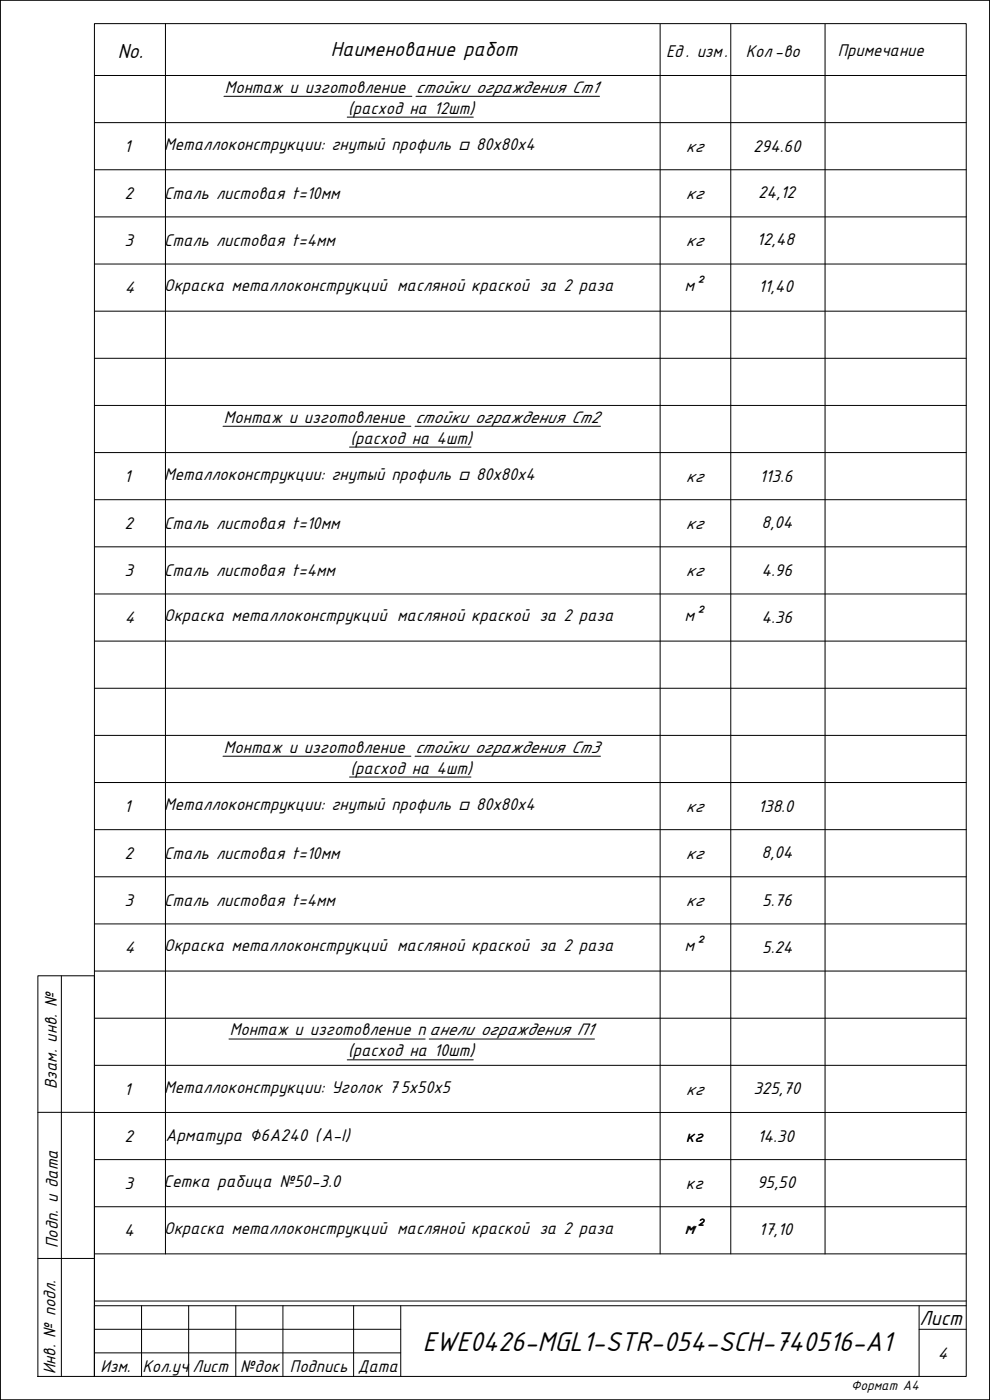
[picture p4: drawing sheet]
<svg xmlns="http://www.w3.org/2000/svg" width="210mm" height="297mm" viewBox="0 0 210 297" stroke-linecap="round" stroke-linejoin="round" font-family="sans-serif">
<defs><g id="words">
<text font-size="6.4" x="89.7" y="286.5">EWE0426-MGL1-STR-054-SCH-740516-A1</text>
<g font-size="4.8">
<text x="70.2" y="11.9">Наименование работ</text>
<text x="25" y="12.3">No.</text>
<text x="195" y="281.1">Лист</text>
</g>
<g font-size="4">
<text x="177.7" y="12">Примечание</text>
<text x="141.3" y="12.2">Ед . изм.</text>
<text x="158.2" y="12.1">Кол-во</text>
<text x="47.7" y="19.7">Монтаж и изготовление стойки ограждения Ст1</text>
<text x="73.9" y="24.1">(расход на 12шт)</text>
<text x="34.8" y="31.9">Металлоконструкции: гнутый профиль □ 80х80х4</text>
<text x="34.8" y="42.3">Сталь листовая t=10мм</text>
<text x="34.8" y="52.3">Сталь листовая t=4мм</text>
<text x="34.8" y="61.8">Окраска металлоконструкций масляной краской за 2 раза</text>
<text x="47.5" y="89.7">Монтаж и изготовление стойки ограждения Ст2</text>
<text x="74.4" y="94.1">(расход на 4шт)</text>
<text x="34.8" y="101.9">Металлоконструкции: гнутый профиль □ 80х80х4</text>
<text x="34.8" y="112.3">Сталь листовая t=10мм</text>
<text x="34.8" y="122.3">Сталь листовая t=4мм</text>
<text x="34.8" y="131.8">Окраска металлоконструкций масляной краской за 2 раза</text>
<text x="47.5" y="159.7">Монтаж и изготовление стойки ограждения Ст3</text>
<text x="74.4" y="164.1">(расход на 4шт)</text>
<text x="34.8" y="171.9">Металлоконструкции: гнутый профиль □ 80х80х4</text>
<text x="34.8" y="182.3">Сталь листовая t=10мм</text>
<text x="34.8" y="192.3">Сталь листовая t=4мм</text>
<text x="34.8" y="201.8">Окраска металлоконструкций масляной краской за 2 раза</text>
<text x="48.8" y="219.7">Монтаж и изготовление п анели ограждения П1</text>
<text x="73.9" y="224.1">(расход на 10шт)</text>
<text x="12" y="231.1" transform="rotate(-90 12 231.1)">Взам. инв. №</text>
<text x="34.8" y="231.9">Металлоконструкции: Уголок 7</text>
<text x="85" y="231.9">5x50х5</text>
<text x="34.8" y="261.8">Окраска металлоконструкций масляной краской за 2 раза</text>
<text x="12.3" y="264.7" transform="rotate(-90 12.3 264.7)">Подп. и дата</text>
<text x="11.8" y="291.5" transform="rotate(-90 11.8 291.5)">Инв. № подл.</text>
<text x="21.3" y="291.1">Изм.</text>
<text x="30.2" y="291.1">Кол.уч</text>
<text x="40.9" y="291.1">Лист</text>
<text x="51" y="291.1">№док</text>
<text x="61.5" y="291.1">Подпись</text>
<text x="75.9" y="291.1">Дата</text>
</g>
<g font-size="3.9">
<text x="26.3" y="32.3">1</text>
<text x="145.5" y="32.3">кг</text>
<text x="159.7" y="32.3">294.60</text>
<text x="26.4" y="42.3">2</text>
<text x="145.5" y="42.3">кг</text>
<text x="160.8" y="42">24,12</text>
<text x="26.4" y="52.3">3</text>
<text x="145.5" y="52.3">кг</text>
<text x="160.6" y="52">12,48</text>
<text x="26.4" y="62.3">4</text>
<text x="145.2" y="61.7">м²</text>
<text x="160.9" y="62">11,40</text>
<text x="26.3" y="102.3">1</text>
<text x="145.5" y="102.3">кг</text>
<text x="161.1" y="102.3">113.6</text>
<text x="26.4" y="112.3">2</text>
<text x="145.5" y="112.3">кг</text>
<text x="161.6" y="112">8,04</text>
<text x="26.4" y="122.3">3</text>
<text x="145.5" y="122.3">кг</text>
<text x="161.5" y="122.3">4.96</text>
<text x="145.2" y="131.7">м²</text>
<text x="26.4" y="132.3">4</text>
<text x="161.5" y="132.3">4.36</text>
<text x="26.3" y="172.3">1</text>
<text x="145.5" y="172.3">кг</text>
<text x="160.8" y="172.3">138.0</text>
<text x="26.4" y="182.3">2</text>
<text x="145.5" y="182.3">кг</text>
<text x="161.6" y="182">8,04</text>
<text x="26.4" y="192.3">3</text>
<text x="145.5" y="192.3">кг</text>
<text x="161.7" y="192.2">5.76</text>
<text x="26.4" y="202.3">4</text>
<text x="145.2" y="201.7">м²</text>
<text x="161.7" y="202.3">5.24</text>
<text x="26.3" y="232.3">1</text>
<text x="145.5" y="232.3">кг</text>
<text x="159.8" y="232">325,70</text>
<text x="26.4" y="242.3">2</text>
<text x="35.1" y="242.1">Арматура ∅6А240 (А-I)</text>
<text x="145.5" y="242.3">кг</text>
<text x="160.7" y="242.3">14.30</text>
<text x="34.7" y="251.9">Сетка рабица №50-3.0</text>
<text x="26.4" y="252.3">3</text>
<text x="145.5" y="252.3">кг</text>
<text x="160.6" y="252">95,50</text>
<text x="26.4" y="262.3">4</text>
<text x="145.2" y="261.7">м²</text>
<text x="161" y="262">17,10</text>
<text x="198.8" y="288.3">4</text>
</g>
<text font-size="3.2" x="180.5" y="294.8">Формат А4</text>
</g></defs>
<!-- layer: 0 -->
<path d="M0 0h210v297h-210zM20 5h185v287h-185zM20 16h185M35.1 5v261M140 5.1v260.9M155 5.1v260.9M175 5.1v260.9M20 26h185M8 207h12v85h-12zM13 207v85M8 236h12M8 267h12" fill="none" stroke="#000" stroke-width=".21"/>
<!-- layer: ramka vnutr. -->
<path d="M30 277v15M40 277v15M50 277v15M60 277v15M75 277v15M85 277v15M195 277v15M205 277h-185v15M20 287h65M195 282h10" fill="none" stroke="#000" stroke-width=".21"/>
<path d="M20 282h65" fill="none" stroke="#000" stroke-width=".21"/>
<g fill="none" stroke="#000" stroke-width=".21">
<path d="M20 36h185M20 46h185M20 56h185M20 66h185M20 76h185M20 86h185M20 96h185M20 106h185M20 116h185M20 126h185M20 136h185M20 146h185"/>
<path d="M20 156h185M20 166h185M20 176h185M20 186h185M20 196h185M20 206h185M20 216h185M20 226h185M20 236h185M20 246h185M20 256h185M20 266h185"/>
<path d="M20 276h185"/>
</g>
<path d="M47.5 20.4h39.9M73.7 24.8h26.7M88.2 20.4h39M47.3 90.4h39.9M74.2 94.8h25.7M88 90.4h39.4M47.3 160.4h39.9M74.2 164.8h25.7M88 160.4h39.4M48.6 220.4h41.6M73.7 224.8h26.7M91.1 220.4h35" fill="none" stroke="#000" stroke-width=".21"/>
<!-- layer: pdf -->
<path d="M0 0h210v297h-210z" fill="none" stroke="#000" stroke-width=".21"/>
<use href="#words"/>
</svg>
